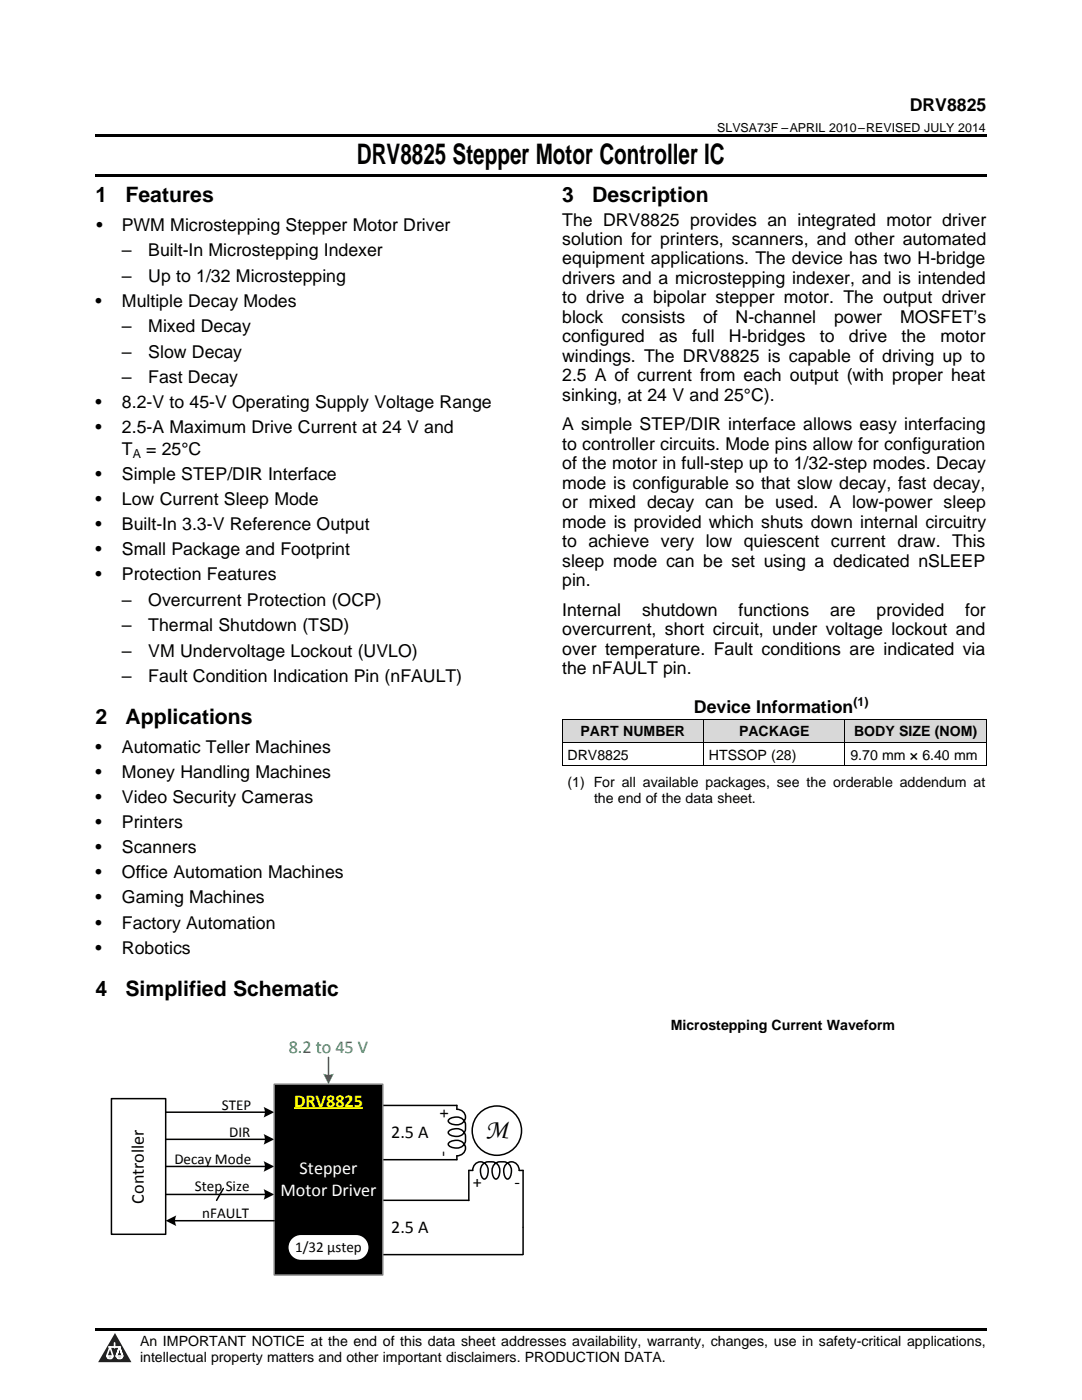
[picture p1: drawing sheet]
<svg xmlns="http://www.w3.org/2000/svg" width="216mm" height="279mm" viewBox="0 0 216 279" stroke-linecap="round" stroke-linejoin="round" font-family="sans-serif">
<defs><g id="words">
<text font-size="5.6" x="71.2" y="32.8">DRV8825 Stepper Motor Controller IC</text>
<text font-size="5.4" x="96.8" y="227.1">M</text>
<g font-size="4.2">
<text x="19" y="40.4">1</text>
<text x="25" y="40.4">Features</text>
<text x="112.2" y="40.4">3</text>
<text x="118.2" y="40.4">Description</text>
<text x="19" y="144.5">2</text>
<text x="25" y="144.5">Applications</text>
<text x="19" y="198.8">4</text>
<text x="25" y="198.8">Simplified Schematic</text>
</g>
<text font-size="3.6" fill="#00b050" x="57.6" y="210.2">8.2 to 45 V</text>
<text font-size="3.6" fill="#ff0" x="58.7" y="220.8">DRV8825</text>
<g font-size="3.6">
<text x="87.6" y="221.3" transform="rotate(90 87.6 221.3)">+</text>
<text x="78.1" y="227.1">2.5 A</text>
<text x="87.6" y="229.6" transform="rotate(90 87.6 229.6)">-</text>
<text x="94.3" y="237.1">+</text>
<text x="102.7" y="237.1">-</text>
<text x="28.7" y="240.2" transform="rotate(-90 28.7 240.2)">Controller</text>
<text x="78.1" y="246.1">2.5 A</text>
</g>
<g font-size="3.6" fill="#fff">
<text x="56" y="238.7">Motor Driver</text>
<text x="59.8" y="234.3">Stepper</text>
</g>
<g font-size="3.5">
<text x="181.5" y="22.2">DRV8825</text>
<text x="19.2" y="46.1">•</text>
<text x="24.3" y="46.1">PWM Microstepping Stepper Motor Driver</text>
<text x="112.2" y="45">The DRV8825 provides an integrated motor driver</text>
<text x="24.3" y="51.2">–</text>
<text x="29.6" y="51.2">Built-In Microstepping Indexer</text>
<text x="112.2" y="48.9">solution for printers, scanners, and other automated</text>
<text x="112.2" y="52.8">equipment applications. The device has two H-bridge</text>
<text x="24.3" y="56.2">–</text>
<text x="29.6" y="56.2">Up to 1/32 Microstepping</text>
<text x="112.2" y="56.7">drivers and a microstepping indexer, and is intended</text>
<text x="19" y="61.2">•</text>
<text x="24.3" y="61.2">Multiple Decay Modes</text>
<text x="112.2" y="60.5">to drive a bipolar stepper motor. The output driver</text>
<text x="112.2" y="64.4">block</text>
<text x="124" y="64.4">consists</text>
<text x="140.3" y="64.4">of</text>
<text x="146.8" y="64.4">N-channel</text>
<text x="166.4" y="64.4">power</text>
<text x="179.6" y="64.4">MOSFET’s</text>
<text x="24.3" y="66.3">–</text>
<text x="24.3" y="71.4">–</text>
<text x="29.6" y="66.3">Mixed Decay</text>
<text x="29.6" y="71.4">Slow Decay</text>
<text x="112.2" y="68.3">configured</text>
<text x="131.5" y="68.3">as</text>
<text x="138.1" y="68.3">full</text>
<text x="145.5" y="68.3">H-bridges</text>
<text x="163.6" y="68.3">to</text>
<text x="169.4" y="68.3">drive</text>
<text x="179.9" y="68.3">the</text>
<text x="187.7" y="68.3">motor</text>
<text x="24.3" y="76.5">–</text>
<text x="29.6" y="76.5">Fast Decay</text>
<text x="112.2" y="72.2">windings. The DRV8825 is capable of driving up to</text>
<text x="112.2" y="76.1">2.5 A of current from each output (with proper heat</text>
<text x="19" y="81.5">•</text>
<text x="24.3" y="81.5">8.2-V to 45-V Operating Supply Voltage Range</text>
<text x="112.2" y="79.9">sinking, at 24 V and 25°C).</text>
<text x="19" y="86.5">•</text>
<text x="24.3" y="86.5">2.5-A Maximum Drive Current at 24 V and</text>
<text x="112.2" y="85.9">A simple STEP/DIR interface allows easy interfacing</text>
<text x="112.2" y="89.8">to controller circuits. Mode pins allow for configuration</text>
<text x="19" y="95.7">•</text>
<text x="24.3" y="90.7">T</text>
<text x="24.3" y="95.7">Simple STEP/DIR Interface</text>
<text x="29.2" y="90.7">= 25°C</text>
<text x="112.2" y="93.7">of the motor in full-step up to 1/32-step modes. Decay</text>
<text x="19" y="100.8">•</text>
<text x="24.3" y="100.8">Low Current Sleep Mode</text>
<text x="112.2" y="97.5">mode is configurable so that slow decay, fast decay,</text>
<text x="112.2" y="101.4">or mixed decay can be used. A low-power sleep</text>
<text x="19" y="105.8">•</text>
<text x="24.3" y="105.8">Built-In 3.3-V Reference Output</text>
<text x="112.2" y="105.3">mode is provided which shuts down internal circuitry</text>
<text x="19" y="110.8">•</text>
<text x="24.3" y="110.8">Small Package and Footprint</text>
<text x="112.2" y="109.2">to achieve very low quiescent current draw. This</text>
<text x="112.2" y="113.1">sleep mode can be set using a dedicated nSLEEP</text>
<text x="19" y="115.8">•</text>
<text x="24.3" y="115.8">Protection Features</text>
<text x="112.2" y="116.9">pin.</text>
<text x="24.3" y="120.9">–</text>
<text x="24.3" y="125.9">–</text>
<text x="29.6" y="120.9">Overcurrent Protection (OCP)</text>
<text x="29.6" y="125.9">Thermal Shutdown (TSD)</text>
<text x="112.2" y="122.9">Internal</text>
<text x="128.1" y="122.9">shutdown</text>
<text x="147.4" y="122.9">functions</text>
<text x="165.6" y="122.9">are</text>
<text x="174.9" y="122.9">provided</text>
<text x="192.6" y="122.9">for</text>
<text x="24.3" y="131">–</text>
<text x="29.6" y="131">VM Undervoltage Lockout (UVLO)</text>
<text x="112.2" y="126.8">overcurrent, short circuit, under voltage lockout and</text>
<text x="112.2" y="130.7">over temperature. Fault conditions are indicated via</text>
<text x="24.3" y="136.1">–</text>
<text x="29.6" y="136.1">Fault Condition Indication Pin (nFAULT)</text>
<text x="112.2" y="134.5">the nFAULT pin.</text>
<text x="138.5" y="142.3">Device Information</text>
<text x="19" y="150.2">•</text>
<text x="19" y="155.3">•</text>
<text x="24.3" y="150.2">Automatic Teller Machines</text>
<text x="24.3" y="155.3">Money Handling Machines</text>
<text x="19" y="160.3">•</text>
<text x="24.3" y="160.3">Video Security Cameras</text>
<text x="19" y="165.3">•</text>
<text x="24.3" y="165.3">Printers</text>
<text x="19" y="170.3">•</text>
<text x="24.3" y="170.3">Scanners</text>
<text x="19" y="175.3">•</text>
<text x="24.3" y="175.3">Office Automation Machines</text>
<text x="19" y="180.3">•</text>
<text x="19" y="185.3">•</text>
<text x="24.3" y="180.3">Gaming Machines</text>
<text x="24.3" y="185.3">Factory Automation</text>
<text x="19" y="190.3">•</text>
<text x="24.3" y="190.3">Robotics</text>
</g>
<g font-size="3">
<text x="44.3" y="221.5">STEP</text>
<text x="45.7" y="226.9">DIR</text>
<text x="34.8" y="232.3">Decay Mode</text>
<text x="38.9" y="237.8">Step Size</text>
<text x="40.3" y="243.2">nFAULT</text>
<text x="58.9" y="249.9">1/32 µstep</text>
</g>
<g font-size="2.8">
<text x="115.8" y="146.9">PART NUMBER</text>
<text x="147.5" y="146.9">PACKAGE</text>
<text x="170.4" y="146.9">BODY SIZE (NOM)</text>
<text x="113.2" y="151.6">DRV8825</text>
<text x="141.5" y="151.6">HTSSOP (28)</text>
<text x="169.7" y="151.6">9.70 mm × 6.40 mm</text>
<text x="113.2" y="157.1">(1) For all available packages, see the orderable addendum at</text>
<text x="118.5" y="160.3">the end of the data sheet.</text>
<text x="133.8" y="205.6">Microstepping Current Waveform</text>
<text x="27.9" y="268.6">An IMPORTANT NOTICE at the end of this data sheet addresses availability, warranty, changes, use in safety-critical applications,</text>
<text x="27.9" y="271.8">intellectual property matters and other important disclaimers. PRODUCTION DATA.</text>
</g>
<g font-size="2.5">
<text x="143.1" y="26.3">SLVSA73F –APRIL 2010–REVISED JULY 2014</text>
<text x="26.5" y="91.4">A</text>
<text x="170.3" y="140.9">(1)</text>
</g>
</g></defs>
<g fill="#d8d8d8">
<path d="M112.2 143.5h28.2v4.7h-28.2z"/>
<path d="M140.4 143.5h28.2v4.7h-28.2z"/>
<path d="M168.6 143.5h28.2v4.7h-28.2z"/>
</g>
<path d="M22.9 266l3.3 5.9h-6.6z" fill="#231f20"/>
<path d="M21.3 270.6h1.2l-.3 .5h-.3a.53 .53 0 0 1-.6-.5z" fill-rule="evenodd" fill="#fff"/>
<path d="M21.3 270.6h1.2l-.3 .5h-.3a.53 .53 0 0 1-.6-.5z" fill="none" stroke="#231f20" stroke-width=".33"/>
<path d="M21.3 270.6l1.2 .1-.3 .4h-.5z" fill="none" stroke="#fff" stroke-width=".33"/>
<path d="M22.9 268.9h.1" fill="none" stroke="#fff" stroke-width=".33"/>
<path d="M22.9 268v.9z" fill="#fff"/>
<path d="M22.9 268v.9z" fill="none" stroke="#fff" stroke-width=".33"/>
<path d="M21.8 268.8h.1" fill="none" stroke="#fff" stroke-width=".33"/>
<path d="M21.8 268.8h2.2z" fill="#fff"/>
<path d="M21.8 268.8h2.2z" fill="none" stroke="#fff" stroke-width=".33"/>
<path d="M23.2 270.6h.1" fill="none" stroke="#fff" stroke-width=".33"/>
<path d="M23.8 268.8l-.6 1.8z" fill="#fff"/>
<path d="M23.8 268.8l-.6 1.8z" fill="none" stroke="#fff" stroke-width=".33"/>
<path d="M23.8 268.8l.7 1.8z" fill="#fff"/>
<path d="M23.8 268.8l.7 1.8z" fill="none" stroke="#fff" stroke-width=".33"/>
<path d="M24.4 270.6h.1" fill="none" stroke="#fff" stroke-width=".33"/>
<path d="M22 268.8l-.7 1.8z" fill="#fff"/>
<path d="M22 268.8l-.7 1.8z" fill="none" stroke="#fff" stroke-width=".33"/>
<path d="M22 268.8l.5 1.8z" fill="#fff"/>
<path d="M22 268.8l.5 1.8z" fill="none" stroke="#fff" stroke-width=".33"/>
<path d="M23.3 270.6h1.2a.63 .63 0 0 1-.6 .5 .63 .63 0 0 1-.6-.5z" fill-rule="evenodd" fill="#fff"/>
<path d="M23.3 270.6h1.2a.63 .63 0 0 1-.6 .5 .63 .63 0 0 1-.6-.5z" fill="none" stroke="#231f20" stroke-width=".33"/>
<path d="M23.3 270.6h1.2l-.4 .5h-.5z" fill="none" stroke="#fff" stroke-width=".33"/>
<path d="M23.2 270.6h.1" fill="none" stroke="#fff" stroke-width=".33"/>
<path d="M19 265.1h177.8v.5h-177.8z" fill="#000"/>
<path d="M33.1 222h20M33.1 238.4h20M33.1 227.4h20M33.1 232.8h20M44.6 237.2l-1.4 2.4" fill="none" stroke="#000" stroke-width=".3"/>
<g fill="#000">
<path d="M52.6 220.9l2.1 1.1-2.1 1a2.36 2.36 0 0 0 0-2.1z" fill-rule="evenodd"/>
<path d="M52.6 226.3l2.1 1.1-2.1 1a2.36 2.36 0 0 0 0-2.1z" fill-rule="evenodd"/>
<path d="M52.6 237.3l2.1 1.1-2.1 1a2.36 2.36 0 0 0 0-2.1z" fill-rule="evenodd"/>
<path d="M52.6 231.7l2.1 1.1-2.1 1.1a2.36 2.36 0 0 0 0-2.2z" fill-rule="evenodd"/>
</g>
<path d="M65.5 211v3.8" fill="none" stroke="#00b050" stroke-width=".3"/>
<path d="M64.5 214.3a2.36 2.36 0 0 0 2.1 0l-1.1 2.1z" fill-rule="evenodd" fill="#00b050"/>
<path d="M22.2 219.3h10.9v27h-10.9zM93.5 233.6h.8a1.56 1.56 0 0 1 1.6-1.7 1.56 1.56 0 0 1 1.5 1.7 1.73 1.73 0 0 1-.8 1.7 1.97 1.97 0 0 1-.4-2.7 1.97 1.97 0 0 1 2.6-.6 1.97 1.97 0 0 1 .8 2.6l-.4 .6-.2 .1a1.93 1.93 0 0 1-.6-2.6 2.02 2.02 0 0 1 2.9-.6 2.02 2.02 0 0 1 .4 2.9l-.4 .3a1.93 1.93 0 0 1-.8-2 1.93 1.93 0 0 1 1.6-1.4 1.64 1.64 0 0 1 1.5 1.7h.8" fill="none" stroke="#000" stroke-width=".3"/>
<circle cx="99.1" cy="225.6" r="4.9" fill="#fff"/>
<g fill="none" stroke="#000" stroke-width=".3">
<path d="M76.4 220.6h14.8v.8a1.56 1.56 0 0 1 1.7 1.5 1.56 1.56 0 0 1-1.7 1.6 1.73 1.73 0 0 1-1.8-.8 1.97 1.97 0 0 1 2.7-.5 1.97 1.97 0 0 1 .6 2.7 1.97 1.97 0 0 1-2.6 .7l-.6-.3-.1-.3a1.98 1.98 0 0 1 2.7-.4 1.98 1.98 0 0 1 .6 2.6 1.98 1.98 0 0 1-2.6 .8l-.6-.4-.1-.3a1.93 1.93 0 0 1 2-.7 1.93 1.93 0 0 1 1.5 1.5 1.64 1.64 0 0 1-1.7 1.6v.7h-14.8M76.4 239.5h17.1M93.5 233.6v6M104.4 233.6v16.7M76.4 250.4h27.9"/>
<circle cx="99.1" cy="225.6" r="4.9"/>
</g>
<path d="M54.7 216.4h21.7v38h-21.7z" fill-rule="evenodd" fill="#000"/>
<path d="M54.7 216.4h21.7v38h-21.7z" fill="none" stroke="#7f7f7f" stroke-width=".3"/>
<path d="M58.7 221.1h13.7" fill="none" stroke="#ff0" stroke-width=".33"/>
<path d="M58 247.3a2.62 2.62 0 0 1 2-1h11a2.62 2.62 0 0 1 2.7 2.7 2.62 2.62 0 0 1-2.7 2.6h-11a2.62 2.62 0 0 1-2.3-1.5 2.62 2.62 0 0 1 .3-2.8z" fill-rule="evenodd" fill="#fff"/>
<path d="M34.7 243.6h20M58 247.3a2.62 2.62 0 0 1 2-1h11a2.62 2.62 0 0 1 2.7 2.7 2.62 2.62 0 0 1-2.7 2.6h-11a2.62 2.62 0 0 1-2.3-1.5 2.62 2.62 0 0 1 .3-2.8z" fill="none" stroke="#000" stroke-width=".3"/>
<path d="M33.1 243.6l2.1-1a2.36 2.36 0 0 0 0 2.1z" fill-rule="evenodd" fill="#000"/>
<path d="M112.2 152.8h84.6M112.2 148.1h84.6M112.2 143.5h84.6M112.2 143.5v9.4M140.4 143.5v9.4M168.6 143.5v9.4M196.8 143.5v9.4" fill="none" stroke="#000" stroke-width=".2"/>
<path d="M19 34.8h177.8v.5h-177.8zM19 26.8h177.8v.6h-177.8z" fill="#000"/>
<use href="#words"/>
</svg>
